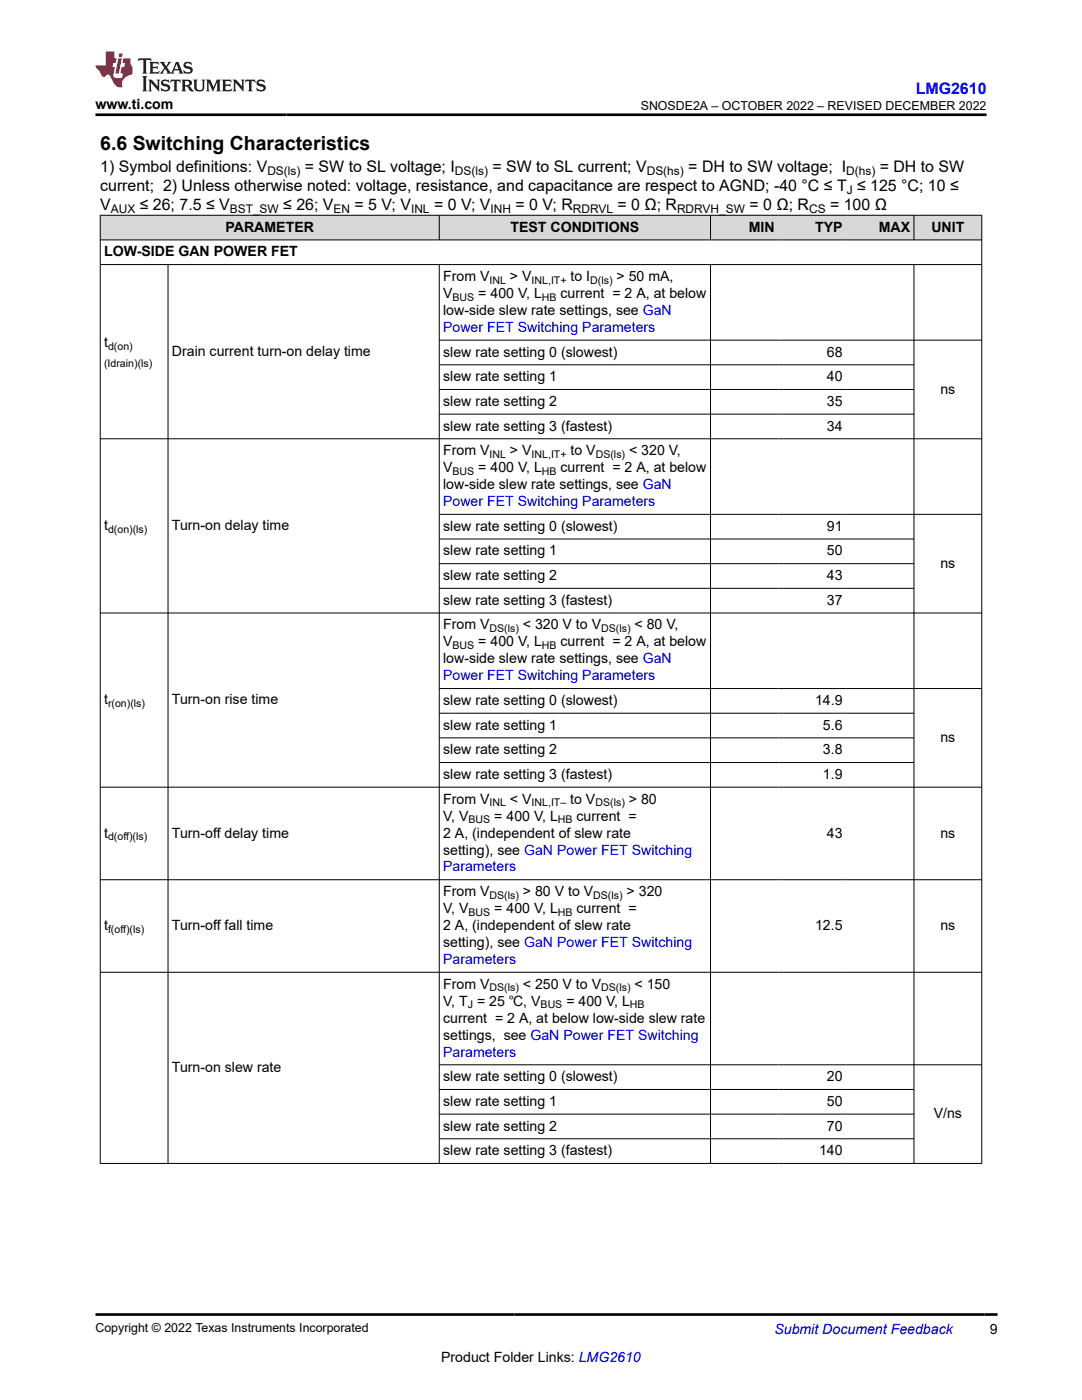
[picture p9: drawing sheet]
<svg xmlns="http://www.w3.org/2000/svg" width="216mm" height="279mm" viewBox="0 0 216 279" stroke-linecap="round" stroke-linejoin="round" font-family="sans-serif">
<defs><g id="words">
<text font-size="3.9" x="20" y="29.9">6.6 Switching Characteristics</text>
<text font-size="3.2" fill="#00f" x="182.7" y="18.7">LMG2610</text>
<g font-size="3.2">
<text x="20" y="34.3">1) Symbol definitions: V</text>
<text x="60.8" y="34.3">= SW to SL voltage; I</text>
<text x="98.3" y="34.3">= SW to SL current; V</text>
<text x="137.3" y="34.3">= DH to SW voltage; I</text>
<text x="175.5" y="34.3">= DH to SW</text>
<text x="20" y="38.1">current; 2) Unless otherwise noted: voltage, resistance, and capacitance are respect to AGND; -40 °C ≤ T ≤ 125 °C; 10 ≤</text>
<text x="20" y="41.9">V</text>
<text x="27.9" y="41.9">≤ 26; 7.5 ≤ V</text>
<text x="56.5" y="41.9">≤ 26; V</text>
<text x="70.8" y="41.9">= 5 V; V</text>
<text x="86.6" y="41.9">= 0 V; V</text>
<text x="102.9" y="41.9">= 0 V; R</text>
<text x="123.2" y="41.9">= 0 Ω; R</text>
<text x="149.6" y="41.9">= 0 Ω; R</text>
<text x="165.6" y="41.9">= 100 Ω</text>
</g>
<g font-size="2.8">
<text x="19.1" y="21.8">www.ti.com</text>
<text x="45" y="46.2">PARAMETER</text>
<text x="101.9" y="46.2">TEST CONDITIONS</text>
<text x="149.4" y="46.2">MIN</text>
<text x="162.6" y="46.2">TYP</text>
<text x="175.3" y="46.2">MAX</text>
<text x="185.8" y="46.2">UNIT</text>
<text x="20.8" y="51.2">LOW-SIDE GAN POWER FET</text>
<text x="88.4" y="56.1">From V</text>
<text x="88.4" y="59.5">V</text>
<text x="95.4" y="59.5">= 400 V, L</text>
<text x="101.8" y="56.1">&gt; V</text>
<text x="111.9" y="59.5">current = 2 A, at below</text>
<text x="113.8" y="56.1">to I</text>
<text x="123" y="56.1">&gt; 50 mA,</text>
<text x="88.4" y="62.8">low-side slew rate settings, see GaN</text>
<text x="20.8" y="69.3">t</text>
<text x="34.3" y="71">Drain current turn-on delay time</text>
<text x="88.4" y="71.2">slew rate setting 0 (slowest)</text>
<text x="165" y="71.2">68</text>
<text x="88.4" y="76.1">slew rate setting 1</text>
<text x="165" y="76.1">40</text>
<text x="88.4" y="81">slew rate setting 2</text>
<text x="165" y="81">35</text>
<text x="187.6" y="78.5">ns</text>
<text x="88.4" y="85.9">slew rate setting 3 (fastest)</text>
<text x="165" y="85.9">34</text>
<text x="88.4" y="90.8">From V</text>
<text x="88.4" y="94.2">V</text>
<text x="95.4" y="94.2">= 400 V, L</text>
<text x="101.8" y="90.8">&gt; V</text>
<text x="111.9" y="94.2">current = 2 A, at below</text>
<text x="113.8" y="90.8">to V</text>
<text x="125.5" y="90.8">&lt; 320 V,</text>
<text x="88.4" y="97.6">low-side slew rate settings, see GaN</text>
<text x="20.8" y="105.8">t</text>
<text x="34.3" y="105.8">Turn-on delay time</text>
<text x="88.4" y="105.9">slew rate setting 0 (slowest)</text>
<text x="165" y="105.9">91</text>
<text x="88.4" y="110.8">slew rate setting 1</text>
<text x="165" y="110.8">50</text>
<text x="187.6" y="113.3">ns</text>
<text x="88.4" y="115.8">slew rate setting 2</text>
<text x="165" y="115.8">43</text>
<text x="88.4" y="120.7">slew rate setting 3 (fastest)</text>
<text x="88.4" y="125.6">From V</text>
<text x="104.3" y="125.6">&lt; 320 V to V</text>
<text x="126.6" y="125.6">&lt; 80 V,</text>
<text x="165" y="120.7">37</text>
<text x="88.4" y="129">V</text>
<text x="95.4" y="129">= 400 V, L</text>
<text x="111.9" y="129">current = 2 A, at below</text>
<text x="88.4" y="132.4">low-side slew rate settings, see GaN</text>
<text x="20.8" y="140.5">t</text>
<text x="34.3" y="140.5">Turn-on rise time</text>
<text x="88.4" y="140.7">slew rate setting 0 (slowest)</text>
<text x="162.6" y="140.7">14.9</text>
<text x="88.4" y="145.6">slew rate setting 1</text>
<text x="164.2" y="145.6">5.6</text>
<text x="187.6" y="148.1">ns</text>
<text x="88.4" y="150.5">slew rate setting 2</text>
<text x="88.4" y="155.5">slew rate setting 3 (fastest)</text>
<text x="164.2" y="150.5">3.8</text>
<text x="164.2" y="155.5">1.9</text>
<text x="88.4" y="160.4">From V</text>
<text x="101.8" y="160.4">&lt; V</text>
<text x="113.8" y="160.4">to V</text>
<text x="125.5" y="160.4">&gt; 80</text>
<text x="20.8" y="167.1">t</text>
<text x="34.3" y="167.1">Turn-off delay time</text>
<text x="88.4" y="167.1">2 A, (independent of slew rate</text>
<text x="88.4" y="163.8">V, V</text>
<text x="98.6" y="163.8">= 400 V, L</text>
<text x="115" y="163.8">current =</text>
<text x="165" y="167.1">43</text>
<text x="187.6" y="167.1">ns</text>
<text x="88.4" y="170.5">setting), see GaN Power FET Switching</text>
<text x="88.4" y="178.8">From V</text>
<text x="104.3" y="178.8">&gt; 80 V to V</text>
<text x="125" y="178.8">&gt; 320</text>
<text x="20.8" y="185.6">t</text>
<text x="34.3" y="185.6">Turn-off fall time</text>
<text x="88.4" y="185.6">2 A, (independent of slew rate</text>
<text x="88.4" y="182.2">V, V</text>
<text x="98.6" y="182.2">= 400 V, L</text>
<text x="115" y="182.2">current =</text>
<text x="162.6" y="185.6">12.5</text>
<text x="187.6" y="185.6">ns</text>
<text x="88.4" y="189">setting), see GaN Power FET Switching</text>
<text x="88.4" y="197.3">From V</text>
<text x="104.3" y="197.3">&lt; 250 V to V</text>
<text x="126.6" y="197.3">&lt; 150</text>
<text x="88.4" y="200.7">V, T = 25 ℃, V</text>
<text x="113" y="200.7">= 400 V, L</text>
<text x="88.4" y="204.1">current = 2 A, at below low-side slew rate</text>
<text x="88.4" y="207.5">settings, see GaN Power FET Switching</text>
<text x="34.3" y="213.9">Turn-on slew rate</text>
<text x="88.4" y="215.8">slew rate setting 0 (slowest)</text>
<text x="165" y="215.8">20</text>
<text x="88.4" y="220.7">slew rate setting 1</text>
<text x="165" y="220.7">50</text>
<text x="88.4" y="225.6">slew rate setting 2</text>
<text x="165" y="225.6">70</text>
<text x="186.3" y="223.2">V/ns</text>
<text x="88.4" y="230.5">slew rate setting 3 (fastest)</text>
<text x="163.4" y="230.5">140</text>
<text x="197.5" y="266.1">9</text>
<text x="88" y="271.7">Product Folder Links: LMG2610</text>
</g>
<g font-size="2.8" fill="#00f">
<text x="88.4" y="66.2">Power FET Switching Parameters</text>
<text x="88.4" y="101">Power FET Switching Parameters</text>
<text x="88.4" y="135.8">Power FET Switching Parameters</text>
<text x="88.4" y="173.9">Parameters</text>
<text x="88.4" y="192.4">Parameters</text>
<text x="88.4" y="210.9">Parameters</text>
<text x="154.5" y="266.2">Submit Document Feedback</text>
</g>
<g font-size="2.5">
<text x="127.9" y="21.9">SNOSDE2A – OCTOBER 2022 – REVISED DECEMBER 2022</text>
<text x="19.1" y="265.9">Copyright © 2022 Texas Instruments Incorporated</text>
</g>
<g font-size="2.4">
<text x="53.4" y="34.9">DS(ls)</text>
<text x="90.8" y="34.9">DS(ls)</text>
<text x="129.1" y="34.9">DS(hs)</text>
<text x="168.8" y="34.9">D(hs)</text>
<text x="169" y="38.7">J</text>
<text x="22.1" y="42.5">AUX</text>
<text x="45.9" y="42.5">BST_SW</text>
<text x="66.6" y="42.5">EN</text>
<text x="82" y="42.5">INL</text>
<text x="97.9" y="42.5">INH</text>
<text x="114.3" y="42.5">RDRVL</text>
<text x="135.1" y="42.5">RDRVH_SW</text>
<text x="161.4" y="42.5">CS</text>
</g>
<g font-size="2.1">
<text x="97.7" y="56.6">INL</text>
<text x="106.1" y="56.6">INL,IT+</text>
<text x="117.8" y="56.6">D(ls)</text>
<text x="90.3" y="60">BUS</text>
<text x="108.1" y="60">HB</text>
<text x="21.6" y="69.9">d(on)</text>
<text x="20.8" y="73.3">(Idrain)(ls)</text>
<text x="90.3" y="94.8">BUS</text>
<text x="97.7" y="91.4">INL</text>
<text x="106.1" y="91.4">INL,IT+</text>
<text x="108.1" y="94.8">HB</text>
<text x="118.9" y="91.4">DS(ls)</text>
<text x="21.6" y="106.3">d(on)(ls)</text>
<text x="90.3" y="129.6">BUS</text>
<text x="97.7" y="126.2">DS(ls)</text>
<text x="108.1" y="129.6">HB</text>
<text x="119.9" y="126.2">DS(ls)</text>
<text x="21.6" y="141.1">r(on)(ls)</text>
<text x="97.7" y="160.9">INL</text>
<text x="106.1" y="160.9">INL,IT–</text>
<text x="118.8" y="160.9">DS(ls)</text>
<text x="21.6" y="167.7">d(off)(ls)</text>
<text x="93.5" y="164.3">BUS</text>
<text x="111.3" y="164.3">HB</text>
<text x="97.7" y="179.4">DS(ls)</text>
<text x="118.4" y="179.4">DS(ls)</text>
<text x="93.5" y="182.8">BUS</text>
<text x="111.3" y="182.8">HB</text>
<text x="21.6" y="186.2">f(off)(ls)</text>
<text x="97.7" y="197.9">DS(ls)</text>
<text x="119.9" y="197.9">DS(ls)</text>
<text x="93.3" y="201.3">J</text>
<text x="107.9" y="201.3">BUS</text>
<text x="125.7" y="201.3">HB</text>
</g>
</g></defs>
<g fill="#d8d8d8">
<path d="M20 43h175.9v4.9h-175.9z" fill-rule="evenodd"/>
<path d="M20.1 43h67.5v4.8h-67.5z" fill-rule="evenodd"/>
<path d="M87.7 43h54v4.8h-54z" fill-rule="evenodd"/>
<path d="M141.8 43h13.5v4.8h-13.5z" fill-rule="evenodd"/>
<path d="M155.3 43h13.5v4.8h-13.5z" fill-rule="evenodd"/>
<path d="M168.8 43h13.5v4.8h-13.5z" fill-rule="evenodd"/>
<path d="M182.4 43h13.4v4.8h-13.4z" fill-rule="evenodd"/>
</g>
<g fill="none" stroke="#000" stroke-width=".2">
<path d="M19.9 43h176.1M19.9 47.9h176.1M19.9 52.8h176.1M20 42.9v189.4M33.5 52.8v179.5M87.7 42.9v5M87.7 52.8v179.5M141.8 42.9v5M141.8 52.8v179.5M182.4 42.9v5M182.4 52.8v179.5M195.9 42.9v189.4"/>
<path d="M87.7 67.9h108.3M87.7 72.8h94.7M87.7 77.7h94.7M87.7 82.6h94.7M196 87.6h-176.1M87.7 102.6h108.3M87.7 107.6h94.7M87.7 112.5h94.7M87.7 117.4h94.7M87.7 137.4h108.3M196 122.3h-176.1M87.7 142.3h94.7"/>
<path d="M87.7 147.3h94.7M87.7 152.2h94.7M196 157.1h-176.1M19.9 175.6h176.1M19.9 194h176.1M87.7 212.5h108.3M87.7 217.4h94.7M87.7 222.3h94.7M87.7 227.3h94.7M196 232.2h-176.1"/>
</g>
<path d="M27.7 11.6l-.2 .6 .5-.2h.6v.1v2.2l-.2 .4h1l-.2-.4v-2.2v-.1h.5l.5 .2-.1-.6zM29.8 12.4l.2 .3v1.6l-.2 .4h1.9l.1-.6a1.08 1.08 0 0 1-1.3 .2v-.7h.6l.4 .2v-.7l-.4 .2h-.6v-.5l.2-.2a1 1 0 0 1 1 .3l-.1-.5zM31.8 12.4l1 1.1-1 1.2h.9l-.2-.2 .4-.8 .5 .8-.2 .2h1.6l-.2-.2 .1-.5h1l.1 .5-.1 .2h.9l-.2-.4-.8-1.9h-.5l-1 2.1-.8-1.1 .9-1h-.8l.2 .2-.5 .6-.3-.6 .1-.2zM35.2 12.8l.4 1h-.8zM36.8 12.5a.65 .65 0 0 0-.2 .7 .65 .65 0 0 0 .6 .5l.7 .1 .1 .3a.79 .79 0 0 1-.7 .4 .79 .79 0 0 1-.7-.5l.1 .7 .2-.1a.93 .93 0 0 0 1.1 0 .93 .93 0 0 0 .4-.9 1.46 1.46 0 0 0-1.2-.6l-.1-.3a1.09 1.09 0 0 1 1.2 .2l-.2-.6-.1 .1-.6-.2zM28.4 15.2l.2 .4v2.2l-.2 .4h1l-.2-.4v-2.2l.2-.4zM29.6 15.9l.2 .4v1.5l-.2 .4h.8l-.3-.4v-1.3l1.7 1.8v-2l.2-.4h-.8l.2 .2 .1 1.1-1.2-1.3zM32.3 16a.65 .65 0 0 0-.2 .8 .65 .65 0 0 0 .7 .4l.6 .2 .1 .2a.79 .79 0 0 1-.7 .4 .79 .79 0 0 1-.7-.5l.1 .7 .2-.1a.93 .93 0 0 0 1.1 .1 .93 .93 0 0 0 .4-1 1.46 1.46 0 0 0-1.2-.5l-.1-.4a1.09 1.09 0 0 1 1.2 .2l-.2-.6-.1 .1-.6-.1zM34.1 15.9l-.1 .6a.63 .63 0 0 1 .7-.3l.1 1.6-.3 .4h1l-.2-.4v-1.6a.66 .66 0 0 1 .8 .3l-.1-.6zM36.2 15.9l.2 .4v1.5l-.2 .4h.9l-.2-.2v-.7h.5l.1 .2a.79 .79 0 0 0 1.2 .6l-1-.9a.61 .61 0 0 0 .6-.6 .61 .61 0 0 0-.5-.7zM36.9 16.2h.2a.47 .47 0 0 1 .5 .1 .47 .47 0 0 1 .1 .5l-.2 .1-.6 .1zM38.5 15.9l.2 .2a2.27 2.27 0 0 0 .4 2 1.04 1.04 0 0 0 1.7-.7v-1.3l.2-.2h-.8l.2 .4v1.1a.6 .6 0 0 1-.6 .6 .6 .6 0 0 1-.6-.6v-1.1l.3-.4zM41.1 15.9l.2 .4v1.5l-.2 .4h.7l-.2-.4v-1.4l.9 1.9 .8-1.9v1.4l-.2 .4h1l-.3-.4v-1.5l.3-.4h-.8l-.7 1.5-.7-1.5zM44.3 15.9l.2 .4v1.5l-.2 .4h1.9l.1-.6a1.09 1.09 0 0 1-1.3 .2v-.7h.6l.4 .2v-.6l-.4 .2h-.6v-.6l.2-.1a1.01 1.01 0 0 1 1 .3l-.1-.6zM46.4 15.9l.3 .4v1.5l-.3 .4h.8l-.2-.4v-1.3l1.6 1.8v-2l.2-.4h-.7l.2 .2v1.1l-1.2-1.3zM49 15.9l-.1 .6a.63 .63 0 0 1 .8-.3v1.6l-.3 .4h1l-.2-.4v-1.6a.66 .66 0 0 1 .8 .3l-.1-.6zM51.4 16a.65 .65 0 0 0-.2 .8 .65 .65 0 0 0 .6 .4l.6 .2 .2 .2a.79 .79 0 0 1-.8 .4 .79 .79 0 0 1-.6-.5l.1 .7 .2-.1a.93 .93 0 0 0 1 .1 .93 .93 0 0 0 .5-1 1.46 1.46 0 0 0-1.3-.5l-.1-.4a1.09 1.09 0 0 1 1.3 .2l-.2-.6-.2 .1-.5-.1z" fill="#231f20"/>
<path d="M21.1 10.3v2.7h-2.1l.1 .4 .9 1a.95 .95 0 0 0 .9 .9 .59 .59 0 0 1 .6-.4 .59 .59 0 0 1 .5 .3l.4 .8a1.59 1.59 0 0 0 2.1 1.4 1.61 1.61 0 0 1 1-2.3l1-.3-.1-1.5a1.59 1.59 0 0 1-.4-1.7h-1.4l-.2 .9h.5l-.1 .9h-.5l-.2 .9v.3l.4 .1-.2 .9h-.6a.73 .73 0 0 1-1.1-.7l.3-1.5h-.5l.2-.9h.5l.2-.9h-.5v-1.3zM23.6 11.6l-.6 3.1h.7l.6-3.1zM23.8 10.7l-.1 .6h.7l.1-.6z" fill="#ed1c24"/>
<path d="M19.1 22.9h177.8M19.1 262.3h179.9" fill="none" stroke="#000" stroke-width=".53"/>
<use href="#words"/>
</svg>
